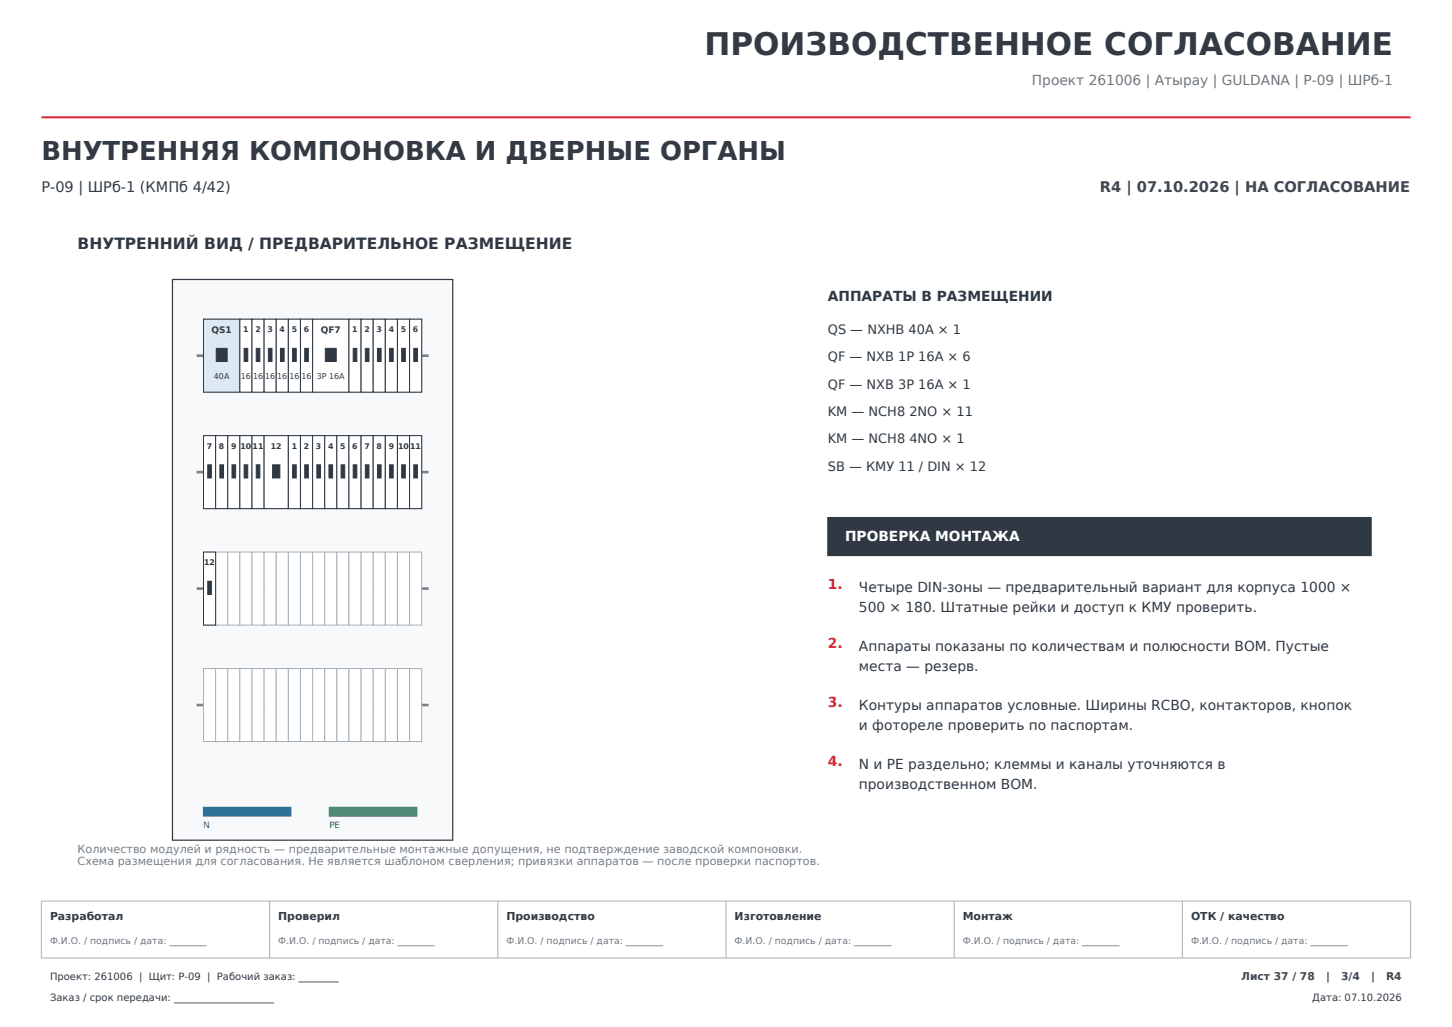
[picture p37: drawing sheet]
<svg xmlns="http://www.w3.org/2000/svg" width="297mm" height="210mm" viewBox="0 0 297 210" stroke-linecap="round" stroke-linejoin="round" font-family="sans-serif">
<defs><g id="words">
<text font-size="6.3" fill="#333a43" x="144.1" y="11.3">ПРОИЗВОДСТВЕННОЕ СОГЛАСОВАНИЕ</text>
<text font-size="5.3" fill="#333a43" x="8.5" y="32.8">ВНУТРЕННЯЯ КОМПОНОВКА И ДВЕРНЫЕ ОРГАНЫ</text>
<text font-size="3.2" fill="#303943" x="15.9" y="50.9">ВНУТРЕННИЙ ВИД / ПРЕДВАРИТЕЛЬНОЕ РАЗМЕЩЕНИЕ</text>
<text font-size="3" fill="#333a43" x="8.5" y="39.2">P-09 | ШРб-1 (КМПб 4/42)</text>
<text font-size="3" fill="#40474f" x="225" y="39.2">R4 | 07.10.2026 | НА СОГЛАСОВАНИЕ</text>
<text font-size="2.8" fill="#6e7681" x="211.1" y="17.3">Проект 261006 | Атырау | GULDANA | P-09 | ШРб-1</text>
<g font-size="2.8" fill="#303943">
<text x="169.3" y="61.6">АППАРАТЫ В РАЗМЕЩЕНИИ</text>
<text x="175.7" y="121">Четыре DIN-зоны — предварительный вариант для корпуса 1000 ×</text>
<text x="175.7" y="125.1">500 × 180. Штатные рейки и доступ к КМУ проверить.</text>
<text x="175.7" y="133.1">Аппараты показаны по количествам и полюсности BOM. Пустые</text>
<text x="175.7" y="137.2">места — резерв.</text>
<text x="175.7" y="145.1">Контуры аппаратов условные. Ширины RCBO, контакторов, кнопок</text>
<text x="175.7" y="149.2">и фотореле проверить по паспортам.</text>
<text x="175.7" y="157.2">N и PE раздельно; клеммы и каналы уточняются в</text>
<text x="175.7" y="161.3">производственном BOM.</text>
</g>
<text font-size="2.8" fill="#fff" x="172.9" y="110.6">ПРОВЕРКА МОНТАЖА</text>
<g font-size="2.8" fill="#d62842">
<text x="169.3" y="120.5">1.</text>
<text x="169.3" y="132.6">2.</text>
<text x="169.3" y="144.6">3.</text>
<text x="169.3" y="156.7">4.</text>
</g>
<g font-size="2.6" fill="#303943">
<text x="169.3" y="68.3">QS — NXHB 40A × 1</text>
<text x="169.3" y="73.9">QF — NXB 1P 16A × 6</text>
<text x="169.3" y="79.5">QF — NXB 3P 16A × 1</text>
<text x="169.3" y="85.1">KM — NCH8 2NO × 11</text>
<text x="169.3" y="90.7">KM — NCH8 4NO × 1</text>
<text x="169.3" y="96.3">SB — КМУ 11 / DIN × 12</text>
</g>
<g font-size="2.3" fill="#75818c">
<text x="15.9" y="174.4">Количество модулей и рядность — предварительные монтажные допущения, не подтверждение заводской компоновки.</text>
<text x="15.9" y="176.9">Схема размещения для согласования. Не является шаблоном сверления; привязки аппаратов — после проверки паспортов.</text>
</g>
<g font-size="2.2" fill="#333a43">
<text x="10.2" y="188.1">Разработал</text>
<text x="56.9" y="188.1">Проверил</text>
<text x="103.6" y="188.1">Производство</text>
<text x="150.3" y="188.1">Изготовление</text>
<text x="196.9" y="188.1">Монтаж</text>
<text x="243.6" y="188.1">ОТК / качество</text>
</g>
<g font-size="2.2" fill="#40474f">
<text x="253.9" y="200.5">Лист 37 / 78</text>
<text x="271.2" y="200.5">|</text>
<text x="274.3" y="200.5">3/4</text>
<text x="280.4" y="200.5">|</text>
<text x="283.5" y="200.5">R4</text>
</g>
<g font-size="2" fill="#333a43">
<text x="10.2" y="200.5">Проект: 261006 | Щит: P-09 | Рабочий заказ: ________</text>
<text x="10.2" y="204.7">Заказ / срок передачи: ____________________</text>
<text x="268.4" y="204.7">Дата: 07.10.2026</text>
</g>
<g font-size="1.9" fill="#6e7681">
<text x="10.2" y="193.1">Ф.И.О. / подпись / дата: ________</text>
<text x="56.9" y="193.1">Ф.И.О. / подпись / дата: ________</text>
<text x="103.6" y="193.1">Ф.И.О. / подпись / дата: ________</text>
<text x="150.3" y="193.1">Ф.И.О. / подпись / дата: ________</text>
<text x="196.9" y="193.1">Ф.И.О. / подпись / дата: ________</text>
<text x="243.6" y="193.1">Ф.И.О. / подпись / дата: ________</text>
</g>
<g font-size="1.8" fill="#303943">
<text x="43.3" y="68.2">QS1</text>
<text x="65.6" y="68.2">QF7</text>
</g>
<text font-size="1.8" fill="#1574a9" x="41.6" y="169.4">N</text>
<text font-size="1.8" fill="#218654" x="67.4" y="169.4">PE</text>
<g font-size="1.6" fill="#303943">
<text x="49.8" y="68">1</text>
<text x="52.2" y="68">2</text>
<text x="54.7" y="68">3</text>
<text x="57.2" y="68">4</text>
<text x="59.7" y="68">5</text>
<text x="62.1" y="68">6</text>
<text x="72.1" y="68">1</text>
<text x="74.5" y="68">2</text>
<text x="77" y="68">3</text>
<text x="79.5" y="68">4</text>
<text x="82" y="68">5</text>
<text x="84.5" y="68">6</text>
<text x="43.8" y="77.5">40A</text>
<text x="49.3" y="77.5">16</text>
<text x="51.8" y="77.5">16</text>
<text x="54.2" y="77.5">16</text>
<text x="56.7" y="77.5">16</text>
<text x="59.2" y="77.5">16</text>
<text x="61.7" y="77.5">16</text>
<text x="64.8" y="77.5">3P 16A</text>
<text x="42.3" y="91.8">7</text>
<text x="44.8" y="91.8">8</text>
<text x="47.3" y="91.8">9</text>
<text x="49.2" y="91.8">10</text>
<text x="51.7" y="91.8">11</text>
<text x="55.4" y="91.8">12</text>
<text x="59.7" y="91.8">1</text>
<text x="62.1" y="91.8">2</text>
<text x="64.6" y="91.8">3</text>
<text x="67.1" y="91.8">4</text>
<text x="69.6" y="91.8">5</text>
<text x="72.1" y="91.8">6</text>
<text x="74.5" y="91.8">7</text>
<text x="77" y="91.8">8</text>
<text x="79.5" y="91.8">9</text>
<text x="81.4" y="91.8">10</text>
<text x="83.9" y="91.8">11</text>
<text x="41.8" y="115.6">12</text>
</g>
</g></defs>
<path d="M8.5 24h280" fill="none" stroke="#d52b38" stroke-width=".42"/>
<path d="M8.5 184.2h280v11.7h-280zM55.1 184.2v11.7M101.8 184.2v11.7M148.5 184.2v11.7M195.2 184.2v11.7M241.9 184.2v11.7" fill="none" stroke="#a9b1ba" stroke-width=".2"/>
<g fill="#fff" stroke="#fff" stroke-width=".35">
<path d="M225 36.9h63.5v3h-63.5z"/>
<path d="M253.9 198.8h32.9v2.2h-32.9z"/>
<path d="M0 44.1h297v135.5h-297z"/>
</g>
<path d="M35.3 57.1h57.3v114.7h-57.3z" fill-rule="evenodd" fill="#f7f9fa" stroke="#303943" stroke-width=".25"/>
<path d="M40.2 72.7h47.5" fill="none" stroke="#75818c" stroke-width=".53"/>
<g fill="#fff" stroke="#a7b1bb" stroke-width=".2">
<path d="M41.6 65.3h2.5v14.9h-2.5z" fill-rule="evenodd"/>
<path d="M44.1 65.3h2.5v14.9h-2.5z" fill-rule="evenodd"/>
<path d="M46.6 65.3h2.5v14.9h-2.5z" fill-rule="evenodd"/>
<path d="M49.1 65.3h2.4v14.9h-2.4z" fill-rule="evenodd"/>
<path d="M51.5 65.3h2.5v14.9h-2.5z" fill-rule="evenodd"/>
<path d="M54 65.3h2.5v14.9h-2.5z" fill-rule="evenodd"/>
<path d="M56.5 65.3h2.5v14.9h-2.5z" fill-rule="evenodd"/>
<path d="M59 65.3h2.5v14.9h-2.5z" fill-rule="evenodd"/>
<path d="M61.5 65.3h2.4v14.9h-2.4z" fill-rule="evenodd"/>
<path d="M63.9 65.3h2.5v14.9h-2.5z" fill-rule="evenodd"/>
<path d="M66.4 65.3h2.5v14.9h-2.5z" fill-rule="evenodd"/>
<path d="M68.9 65.3h2.5v14.9h-2.5z" fill-rule="evenodd"/>
<path d="M71.4 65.3h2.5v14.9h-2.5z" fill-rule="evenodd"/>
<path d="M73.9 65.3h2.4v14.9h-2.4z" fill-rule="evenodd"/>
<path d="M76.3 65.3h2.5v14.9h-2.5z" fill-rule="evenodd"/>
<path d="M78.8 65.3h2.5v14.9h-2.5z" fill-rule="evenodd"/>
<path d="M81.3 65.3h2.5v14.9h-2.5z" fill-rule="evenodd"/>
<path d="M83.8 65.3h2.5v14.9h-2.5z" fill-rule="evenodd"/>
</g>
<path d="M40.2 96.5h47.5" fill="none" stroke="#75818c" stroke-width=".53"/>
<g fill="#fff" stroke="#a7b1bb" stroke-width=".2">
<path d="M41.6 89.1h2.5v14.9h-2.5z" fill-rule="evenodd"/>
<path d="M44.1 89.1h2.5v14.9h-2.5z" fill-rule="evenodd"/>
<path d="M46.6 89.1h2.5v14.9h-2.5z" fill-rule="evenodd"/>
<path d="M49.1 89.1h2.4v14.9h-2.4z" fill-rule="evenodd"/>
<path d="M51.5 89.1h2.5v14.9h-2.5z" fill-rule="evenodd"/>
<path d="M54 89.1h2.5v14.9h-2.5z" fill-rule="evenodd"/>
<path d="M56.5 89.1h2.5v14.9h-2.5z" fill-rule="evenodd"/>
<path d="M59 89.1h2.5v14.9h-2.5z" fill-rule="evenodd"/>
<path d="M61.5 89.1h2.4v14.9h-2.4z" fill-rule="evenodd"/>
<path d="M63.9 89.1h2.5v14.9h-2.5z" fill-rule="evenodd"/>
<path d="M66.4 89.1h2.5v14.9h-2.5z" fill-rule="evenodd"/>
<path d="M68.9 89.1h2.5v14.9h-2.5z" fill-rule="evenodd"/>
<path d="M71.4 89.1h2.5v14.9h-2.5z" fill-rule="evenodd"/>
<path d="M73.9 89.1h2.4v14.9h-2.4z" fill-rule="evenodd"/>
<path d="M76.3 89.1h2.5v14.9h-2.5z" fill-rule="evenodd"/>
<path d="M78.8 89.1h2.5v14.9h-2.5z" fill-rule="evenodd"/>
<path d="M81.3 89.1h2.5v14.9h-2.5z" fill-rule="evenodd"/>
<path d="M83.8 89.1h2.5v14.9h-2.5z" fill-rule="evenodd"/>
</g>
<path d="M40.2 120.4h47.5" fill="none" stroke="#75818c" stroke-width=".53"/>
<g fill="#fff" stroke="#a7b1bb" stroke-width=".2">
<path d="M41.6 112.9h2.5v14.9h-2.5z" fill-rule="evenodd"/>
<path d="M44.1 112.9h2.5v14.9h-2.5z" fill-rule="evenodd"/>
<path d="M46.6 112.9h2.5v14.9h-2.5z" fill-rule="evenodd"/>
<path d="M49.1 112.9h2.4v14.9h-2.4z" fill-rule="evenodd"/>
<path d="M51.5 112.9h2.5v14.9h-2.5z" fill-rule="evenodd"/>
<path d="M54 112.9h2.5v14.9h-2.5z" fill-rule="evenodd"/>
<path d="M56.5 112.9h2.5v14.9h-2.5z" fill-rule="evenodd"/>
<path d="M59 112.9h2.5v14.9h-2.5z" fill-rule="evenodd"/>
<path d="M61.5 112.9h2.4v14.9h-2.4z" fill-rule="evenodd"/>
<path d="M63.9 112.9h2.5v14.9h-2.5z" fill-rule="evenodd"/>
<path d="M66.4 112.9h2.5v14.9h-2.5z" fill-rule="evenodd"/>
<path d="M68.9 112.9h2.5v14.9h-2.5z" fill-rule="evenodd"/>
<path d="M71.4 112.9h2.5v14.9h-2.5z" fill-rule="evenodd"/>
<path d="M73.9 112.9h2.4v14.9h-2.4z" fill-rule="evenodd"/>
<path d="M76.3 112.9h2.5v14.9h-2.5z" fill-rule="evenodd"/>
<path d="M78.8 112.9h2.5v14.9h-2.5z" fill-rule="evenodd"/>
<path d="M81.3 112.9h2.5v14.9h-2.5z" fill-rule="evenodd"/>
<path d="M83.8 112.9h2.5v14.9h-2.5z" fill-rule="evenodd"/>
</g>
<path d="M40.2 144.2h47.5" fill="none" stroke="#75818c" stroke-width=".53"/>
<g fill="#fff" stroke="#a7b1bb" stroke-width=".2">
<path d="M41.6 136.7h2.5v14.9h-2.5z" fill-rule="evenodd"/>
<path d="M44.1 136.7h2.5v14.9h-2.5z" fill-rule="evenodd"/>
<path d="M46.6 136.7h2.5v14.9h-2.5z" fill-rule="evenodd"/>
<path d="M49.1 136.7h2.4v14.9h-2.4z" fill-rule="evenodd"/>
<path d="M51.5 136.7h2.5v14.9h-2.5z" fill-rule="evenodd"/>
<path d="M54 136.7h2.5v14.9h-2.5z" fill-rule="evenodd"/>
<path d="M56.5 136.7h2.5v14.9h-2.5z" fill-rule="evenodd"/>
<path d="M59 136.7h2.5v14.9h-2.5z" fill-rule="evenodd"/>
<path d="M61.5 136.7h2.4v14.9h-2.4z" fill-rule="evenodd"/>
<path d="M63.9 136.7h2.5v14.9h-2.5z" fill-rule="evenodd"/>
<path d="M66.4 136.7h2.5v14.9h-2.5z" fill-rule="evenodd"/>
<path d="M68.9 136.7h2.5v14.9h-2.5z" fill-rule="evenodd"/>
<path d="M71.4 136.7h2.5v14.9h-2.5z" fill-rule="evenodd"/>
<path d="M73.9 136.7h2.4v14.9h-2.4z" fill-rule="evenodd"/>
<path d="M76.3 136.7h2.5v14.9h-2.5z" fill-rule="evenodd"/>
<path d="M78.8 136.7h2.5v14.9h-2.5z" fill-rule="evenodd"/>
<path d="M81.3 136.7h2.5v14.9h-2.5z" fill-rule="evenodd"/>
<path d="M83.8 136.7h2.5v14.9h-2.5z" fill-rule="evenodd"/>
</g>
<path d="M41.6 65.3h7.5v14.9h-7.5z" fill-rule="evenodd" fill="#dce9f2" stroke="#303943" stroke-width=".21"/>
<path d="M44.2 71.2h2.3v2.7h-2.3z" fill-rule="evenodd" fill="#303943" stroke="#303943" stroke-width=".2"/>
<path d="M49.1 65.3h2.4v14.9h-2.4z" fill-rule="evenodd" fill="#fff" stroke="#303943" stroke-width=".21"/>
<path d="M49.9 71.2h.8v2.7h-.8z" fill-rule="evenodd" fill="#303943" stroke="#303943" stroke-width=".2"/>
<path d="M51.5 65.3h2.5v14.9h-2.5z" fill-rule="evenodd" fill="#fff" stroke="#303943" stroke-width=".21"/>
<path d="M52.4 71.2h.8v2.7h-.8z" fill-rule="evenodd" fill="#303943" stroke="#303943" stroke-width=".2"/>
<path d="M54 65.3h2.5v14.9h-2.5z" fill-rule="evenodd" fill="#fff" stroke="#303943" stroke-width=".21"/>
<path d="M54.9 71.2h.7v2.7h-.7z" fill-rule="evenodd" fill="#303943" stroke="#303943" stroke-width=".2"/>
<path d="M56.5 65.3h2.5v14.9h-2.5z" fill-rule="evenodd" fill="#fff" stroke="#303943" stroke-width=".21"/>
<path d="M57.4 71.2h.7v2.7h-.7z" fill-rule="evenodd" fill="#303943" stroke="#303943" stroke-width=".2"/>
<path d="M59 65.3h2.5v14.9h-2.5z" fill-rule="evenodd" fill="#fff" stroke="#303943" stroke-width=".21"/>
<path d="M59.9 71.2h.7v2.7h-.7z" fill-rule="evenodd" fill="#303943" stroke="#303943" stroke-width=".2"/>
<path d="M61.5 65.3h2.4v14.9h-2.4z" fill-rule="evenodd" fill="#fff" stroke="#303943" stroke-width=".21"/>
<path d="M62.3 71.2h.8v2.7h-.8z" fill-rule="evenodd" fill="#303943" stroke="#303943" stroke-width=".2"/>
<path d="M63.9 65.3h7.5v14.9h-7.5z" fill-rule="evenodd" fill="#fff" stroke="#303943" stroke-width=".21"/>
<path d="M66.5 71.2h2.3v2.7h-2.3z" fill-rule="evenodd" fill="#303943" stroke="#303943" stroke-width=".2"/>
<path d="M71.4 65.3h2.5v14.9h-2.5z" fill-rule="evenodd" fill="#fff" stroke="#303943" stroke-width=".21"/>
<path d="M72.2 71.2h.8v2.7h-.8z" fill-rule="evenodd" fill="#303943" stroke="#303943" stroke-width=".2"/>
<path d="M73.9 65.3h2.4v14.9h-2.4z" fill-rule="evenodd" fill="#fff" stroke="#303943" stroke-width=".21"/>
<path d="M74.7 71.2h.8v2.7h-.8z" fill-rule="evenodd" fill="#303943" stroke="#303943" stroke-width=".2"/>
<path d="M76.3 65.3h2.5v14.9h-2.5z" fill-rule="evenodd" fill="#fff" stroke="#303943" stroke-width=".21"/>
<path d="M77.2 71.2h.7v2.7h-.7z" fill-rule="evenodd" fill="#303943" stroke="#303943" stroke-width=".2"/>
<path d="M78.8 65.3h2.5v14.9h-2.5z" fill-rule="evenodd" fill="#fff" stroke="#303943" stroke-width=".21"/>
<path d="M79.7 71.2h.7v2.7h-.7z" fill-rule="evenodd" fill="#303943" stroke="#303943" stroke-width=".2"/>
<path d="M81.3 65.3h2.5v14.9h-2.5z" fill-rule="evenodd" fill="#fff" stroke="#303943" stroke-width=".21"/>
<path d="M82.2 71.2h.7v2.7h-.7z" fill-rule="evenodd" fill="#303943" stroke="#303943" stroke-width=".2"/>
<path d="M83.8 65.3h2.5v14.9h-2.5z" fill-rule="evenodd" fill="#fff" stroke="#303943" stroke-width=".21"/>
<path d="M84.6 71.2h.8v2.7h-.8z" fill-rule="evenodd" fill="#303943" stroke="#303943" stroke-width=".2"/>
<path d="M41.6 89.1h2.5v14.9h-2.5z" fill-rule="evenodd" fill="#fff" stroke="#303943" stroke-width=".21"/>
<path d="M42.5 95h.7v2.7h-.7z" fill-rule="evenodd" fill="#303943" stroke="#303943" stroke-width=".2"/>
<path d="M44.1 89.1h2.5v14.9h-2.5z" fill-rule="evenodd" fill="#fff" stroke="#303943" stroke-width=".21"/>
<path d="M45 95h.7v2.7h-.7z" fill-rule="evenodd" fill="#303943" stroke="#303943" stroke-width=".2"/>
<path d="M46.6 89.1h2.5v14.9h-2.5z" fill-rule="evenodd" fill="#fff" stroke="#303943" stroke-width=".21"/>
<path d="M47.5 95h.7v2.7h-.7z" fill-rule="evenodd" fill="#303943" stroke="#303943" stroke-width=".2"/>
<path d="M49.1 89.1h2.4v14.9h-2.4z" fill-rule="evenodd" fill="#fff" stroke="#303943" stroke-width=".21"/>
<path d="M49.9 95h.8v2.7h-.8z" fill-rule="evenodd" fill="#303943" stroke="#303943" stroke-width=".2"/>
<path d="M51.5 89.1h2.5v14.9h-2.5z" fill-rule="evenodd" fill="#fff" stroke="#303943" stroke-width=".21"/>
<path d="M52.4 95h.8v2.7h-.8z" fill-rule="evenodd" fill="#303943" stroke="#303943" stroke-width=".2"/>
<path d="M54 89.1h5v14.9h-5z" fill-rule="evenodd" fill="#fff" stroke="#303943" stroke-width=".21"/>
<path d="M55.8 95h1.4v2.7h-1.4z" fill-rule="evenodd" fill="#303943" stroke="#303943" stroke-width=".2"/>
<path d="M59 89.1h2.5v14.9h-2.5z" fill-rule="evenodd" fill="#fff" stroke="#303943" stroke-width=".21"/>
<path d="M59.9 95h.7v2.7h-.7z" fill-rule="evenodd" fill="#303943" stroke="#303943" stroke-width=".2"/>
<path d="M61.5 89.1h2.4v14.9h-2.4z" fill-rule="evenodd" fill="#fff" stroke="#303943" stroke-width=".21"/>
<path d="M62.3 95h.8v2.7h-.8z" fill-rule="evenodd" fill="#303943" stroke="#303943" stroke-width=".2"/>
<path d="M63.9 89.1h2.5v14.9h-2.5z" fill-rule="evenodd" fill="#fff" stroke="#303943" stroke-width=".21"/>
<path d="M64.8 95h.8v2.7h-.8z" fill-rule="evenodd" fill="#303943" stroke="#303943" stroke-width=".2"/>
<path d="M66.4 89.1h2.5v14.9h-2.5z" fill-rule="evenodd" fill="#fff" stroke="#303943" stroke-width=".21"/>
<path d="M67.3 95h.7v2.7h-.7z" fill-rule="evenodd" fill="#303943" stroke="#303943" stroke-width=".2"/>
<path d="M68.9 89.1h2.5v14.9h-2.5z" fill-rule="evenodd" fill="#fff" stroke="#303943" stroke-width=".21"/>
<path d="M69.8 95h.7v2.7h-.7z" fill-rule="evenodd" fill="#303943" stroke="#303943" stroke-width=".2"/>
<path d="M71.4 89.1h2.5v14.9h-2.5z" fill-rule="evenodd" fill="#fff" stroke="#303943" stroke-width=".21"/>
<path d="M72.2 95h.8v2.7h-.8z" fill-rule="evenodd" fill="#303943" stroke="#303943" stroke-width=".2"/>
<path d="M73.9 89.1h2.4v14.9h-2.4z" fill-rule="evenodd" fill="#fff" stroke="#303943" stroke-width=".21"/>
<path d="M74.7 95h.8v2.7h-.8z" fill-rule="evenodd" fill="#303943" stroke="#303943" stroke-width=".2"/>
<path d="M76.3 89.1h2.5v14.9h-2.5z" fill-rule="evenodd" fill="#fff" stroke="#303943" stroke-width=".21"/>
<path d="M77.2 95h.7v2.7h-.7z" fill-rule="evenodd" fill="#303943" stroke="#303943" stroke-width=".2"/>
<path d="M78.8 89.1h2.5v14.9h-2.5z" fill-rule="evenodd" fill="#fff" stroke="#303943" stroke-width=".21"/>
<path d="M79.7 95h.7v2.7h-.7z" fill-rule="evenodd" fill="#303943" stroke="#303943" stroke-width=".2"/>
<path d="M81.3 89.1h2.5v14.9h-2.5z" fill-rule="evenodd" fill="#fff" stroke="#303943" stroke-width=".21"/>
<path d="M82.2 95h.7v2.7h-.7z" fill-rule="evenodd" fill="#303943" stroke="#303943" stroke-width=".2"/>
<path d="M83.8 89.1h2.5v14.9h-2.5z" fill-rule="evenodd" fill="#fff" stroke="#303943" stroke-width=".21"/>
<path d="M84.6 95h.8v2.7h-.8z" fill-rule="evenodd" fill="#303943" stroke="#303943" stroke-width=".2"/>
<path d="M41.6 112.9h2.5v14.9h-2.5z" fill-rule="evenodd" fill="#fff" stroke="#303943" stroke-width=".21"/>
<path d="M42.5 118.9h.7v2.6h-.7z" fill-rule="evenodd" fill="#303943" stroke="#303943" stroke-width=".2"/>
<path d="M41.6 165.1h17.9v1.8h-17.9z" fill-rule="evenodd" fill="#1574a9" stroke="#1574a9" stroke-width=".25"/>
<path d="M67.4 165.1h17.8v1.8h-17.8z" fill-rule="evenodd" fill="#218654" stroke="#218654" stroke-width=".25"/>
<path d="M169.3 105.8h111.2v7.8h-111.2z" fill-rule="evenodd" fill="#303943" stroke="#303943" stroke-width=".25"/>
<use href="#words"/>
</svg>
